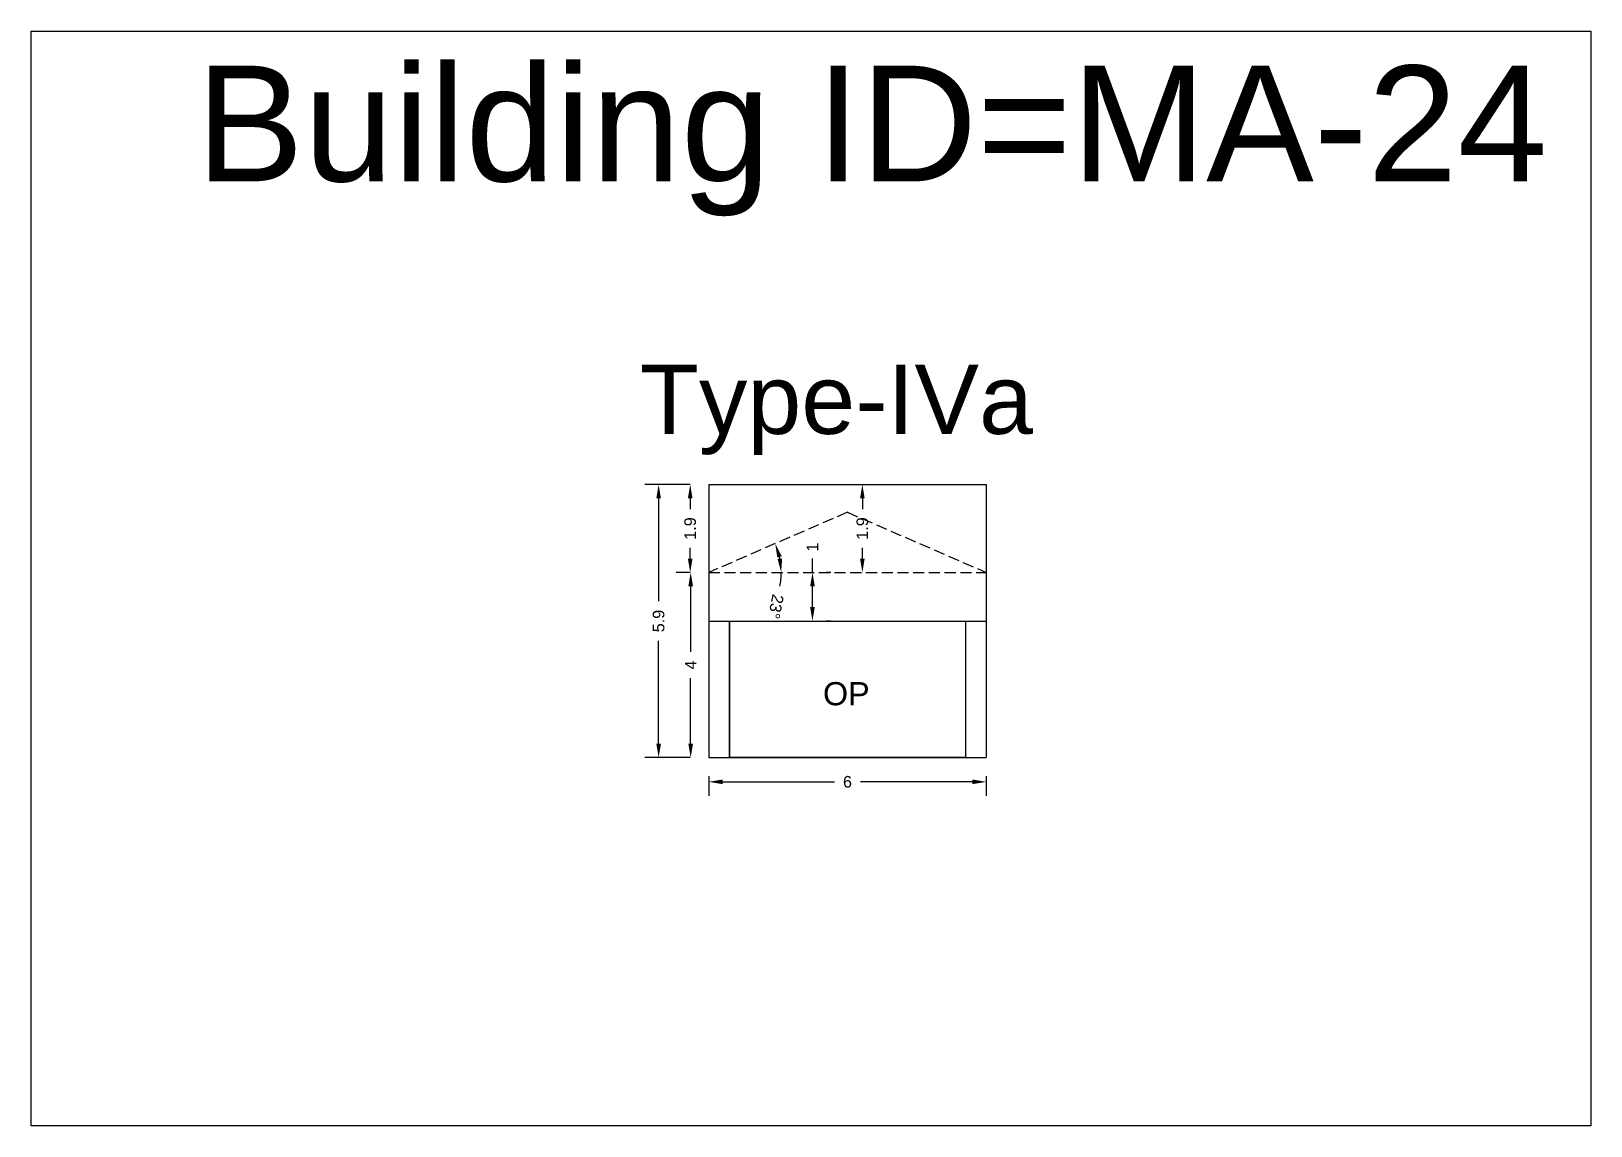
# Model space of a CAD drawing. Header units: metres. Extents: x 3416649 to 3417100, y -6712966 to -6712690.
# Drawn here: x 3416756.34 to 3416790.05, y -6712773.95 to -6712750.3 of the extents above; entities that cross this region are included whole.
import ezdxf

# ---------------------------------------------------------------- set-up
doc = ezdxf.new("R2010")
doc.units = ezdxf.units.M
doc.linetypes.add('ACAD_ISO02W100', pattern=[15, 12, -3])
doc.layers.add('Dotted', color=7, linetype='ACAD_ISO02W100', plot=False)
doc.styles.get("Standard").update_dxf_attribs({"font": 'arial.ttf'})
doc.dimstyles.new('ISO-25', dxfattribs={"dimtxt": 0.25, "dimasz": 0.3, "dimexe": 0.3, "dimexo": 0.4, "dimgap": 0.2, "dimtad": 0, "dimdec": 1, "dimdsep": 46, "dimtxsty": 'Standard', "dimcen": 2.5, "dimadec": 0, "dimazin": 0, "dimtfac": 1, "dimtdec": 1, "dimtmove": 0, "dimatfit": 3, "dimfxl": 1, "dimarcsym": 0})

# ---------------------------------------------------------------- blocks, each defined once
blk = doc.blocks.new('*D187')
at = {"color": 0, "lineweight": -2, "transparency": 16777216}
for p, q in [((3416773.226, -6712761.996), (3416773.226, -6712761.696)), ((3416773.626, -6712761.996), (3416773.526, -6712761.996)), ((3416773.226, -6712762.746), (3416773.226, -6712762.296)), ((3416773.626, -6712763.046), (3416773.526, -6712763.046))]:
    blk.add_line(p, q, dxfattribs=at)
at = {"color": 0, "transparency": 16777216}
for points in [[(3416773.176, -6712762.296), (3416773.276, -6712762.296), (3416773.226, -6712761.996)], [(3416773.176, -6712762.746), (3416773.276, -6712762.746), (3416773.226, -6712763.046)]]:
    blk.add_solid(points, dxfattribs=at)
at = {"layer": 'Defpoints', "color": 0, "transparency": 16777216}
for p in [(3416773.226, -6712761.996), (3416773.226, -6712761.996), (3416773.226, -6712763.046)]:
    blk.add_point(p, dxfattribs=at)
at = {"color": 0, "transparency": 16777216, "insert": (3416773.226, -6712761.45), "char_height": 0.25, "attachment_point": 5, "rotation": 90}
blk.add_mtext('1', dxfattribs=at)
blk = doc.blocks.new('*D188')
at = {"color": 0, "lineweight": -2, "transparency": 16777216}
for p, q in [((3416770.583, -6712761.996), (3416770.293, -6712761.996)), ((3416770.593, -6712762.296), (3416770.593, -6712763.71)), ((3416770.593, -6712765.696), (3416770.593, -6712764.283)), ((3416770.583, -6712765.996), (3416770.293, -6712765.996))]:
    blk.add_line(p, q, dxfattribs=at)
at = {"color": 0, "transparency": 16777216}
for points in [[(3416770.543, -6712762.296), (3416770.643, -6712762.296), (3416770.593, -6712761.996)], [(3416770.543, -6712765.696), (3416770.643, -6712765.696), (3416770.593, -6712765.996)]]:
    blk.add_solid(points, dxfattribs=at)
at = {"layer": 'Defpoints', "color": 0, "transparency": 16777216}
for p in [(3416770.593, -6712761.996), (3416770.983, -6712761.996), (3416770.983, -6712765.996)]:
    blk.add_point(p, dxfattribs=at)
at = {"color": 0, "transparency": 16777216, "insert": (3416770.593, -6712763.996), "char_height": 0.25, "attachment_point": 5, "rotation": 90}
blk.add_mtext('4', dxfattribs=at)
blk = doc.blocks.new('*D189')
at = {"color": 0, "lineweight": -2, "transparency": 16777216}
for p, q in [((3416770.583, -6712760.096), (3416769.601, -6712760.096)), ((3416769.901, -6712760.396), (3416769.901, -6712762.619)), ((3416769.901, -6712765.696), (3416769.901, -6712763.474)), ((3416770.583, -6712765.996), (3416769.601, -6712765.996))]:
    blk.add_line(p, q, dxfattribs=at)
at = {"color": 0, "transparency": 16777216}
for points in [[(3416769.851, -6712760.396), (3416769.951, -6712760.396), (3416769.901, -6712760.096)], [(3416769.851, -6712765.696), (3416769.951, -6712765.696), (3416769.901, -6712765.996)]]:
    blk.add_solid(points, dxfattribs=at)
at = {"layer": 'Defpoints', "color": 0, "transparency": 16777216}
for p in [(3416769.901, -6712760.096), (3416770.983, -6712760.096), (3416770.983, -6712765.996)]:
    blk.add_point(p, dxfattribs=at)
at = {"color": 0, "transparency": 16777216, "insert": (3416769.901, -6712763.046), "char_height": 0.25, "attachment_point": 5, "rotation": 90}
blk.add_mtext('5.9', dxfattribs=at)
blk = doc.blocks.new('*D186')
at = {"color": 0, "lineweight": -2, "transparency": 16777216}
for p, q in [((3416770.583, -6712760.096), (3416770.283, -6712760.096)), ((3416770.583, -6712760.396), (3416770.583, -6712760.63)), ((3416770.583, -6712761.696), (3416770.583, -6712761.462)), ((3416770.583, -6712761.996), (3416770.283, -6712761.996))]:
    blk.add_line(p, q, dxfattribs=at)
at = {"color": 0, "transparency": 16777216}
for points in [[(3416770.533, -6712760.396), (3416770.633, -6712760.396), (3416770.583, -6712760.096)], [(3416770.533, -6712761.696), (3416770.633, -6712761.696), (3416770.583, -6712761.996)]]:
    blk.add_solid(points, dxfattribs=at)
at = {"layer": 'Defpoints', "color": 0, "transparency": 16777216}
for p in [(3416770.583, -6712760.096), (3416770.983, -6712760.096), (3416770.983, -6712761.996)]:
    blk.add_point(p, dxfattribs=at)
at = {"color": 0, "transparency": 16777216, "insert": (3416770.583, -6712761.046), "char_height": 0.25, "attachment_point": 5, "rotation": 90}
blk.add_mtext('1.9', dxfattribs=at)
blk = doc.blocks.new('*D190')
at = {"color": 0, "lineweight": -2, "transparency": 16777216}
for p, q in [((3416774.383, -6712760.096), (3416774.605, -6712760.096)), ((3416774.305, -6712760.396), (3416774.305, -6712760.63)), ((3416774.305, -6712761.696), (3416774.305, -6712761.462)), ((3416774.383, -6712761.996), (3416774.605, -6712761.996))]:
    blk.add_line(p, q, dxfattribs=at)
at = {"color": 0, "transparency": 16777216}
for points in [[(3416774.255, -6712760.396), (3416774.355, -6712760.396), (3416774.305, -6712760.096)], [(3416774.255, -6712761.696), (3416774.355, -6712761.696), (3416774.305, -6712761.996)]]:
    blk.add_solid(points, dxfattribs=at)
at = {"layer": 'Defpoints', "color": 0, "transparency": 16777216}
for p in [(3416773.983, -6712760.096), (3416773.983, -6712761.996), (3416774.305, -6712761.996)]:
    blk.add_point(p, dxfattribs=at)
at = {"color": 0, "transparency": 16777216, "insert": (3416774.305, -6712761.046), "char_height": 0.25, "attachment_point": 5, "rotation": 90}
blk.add_mtext('1.9', dxfattribs=at)
blk = doc.blocks.new('*D191')
at = {"color": 0, "lineweight": -2, "transparency": 16777216}
for p, q in [((3416770.983, -6712766.396), (3416770.983, -6712766.821)), ((3416771.283, -6712766.521), (3416773.7, -6712766.521)), ((3416776.683, -6712766.521), (3416774.265, -6712766.521)), ((3416776.983, -6712766.396), (3416776.983, -6712766.821))]:
    blk.add_line(p, q, dxfattribs=at)
at = {"color": 0, "transparency": 16777216}
for points in [[(3416771.283, -6712766.471), (3416771.283, -6712766.571), (3416770.983, -6712766.521)], [(3416776.683, -6712766.471), (3416776.683, -6712766.571), (3416776.983, -6712766.521)]]:
    blk.add_solid(points, dxfattribs=at)
at = {"layer": 'Defpoints', "color": 0, "transparency": 16777216}
for p in [(3416770.983, -6712765.996), (3416776.983, -6712765.996), (3416776.983, -6712766.521)]:
    blk.add_point(p, dxfattribs=at)
at = {"color": 0, "transparency": 16777216, "insert": (3416773.983, -6712766.521), "char_height": 0.25, "attachment_point": 5}
blk.add_mtext('6', dxfattribs=at)
blk = doc.blocks.new('*D192')
at = {"color": 0, "lineweight": -2, "transparency": 16777216}
for start, end in [(10.9845, 12.4442), (349.0155, 0)]:
    blk.add_arc((3416770.983, -6712761.996), 1.567, start, end, dxfattribs=at)
at = {"color": 0, "transparency": 16777216}
for points in [[(3416772.466, -6712761.674), (3416772.561, -6712761.643), (3416772.421, -6712761.373)], [(3416772.571, -6712761.693), (3416772.472, -6712761.703), (3416772.55, -6712761.996)]]:
    blk.add_solid(points, dxfattribs=at)
at = {"layer": 'Defpoints', "color": 0, "transparency": 16777216}
for p in [(3416773.983, -6712760.696), (3416772.492, -6712761.574), (3416770.983, -6712761.996), (3416770.983, -6712761.996), (3416776.983, -6712761.996)]:
    blk.add_point(p, dxfattribs=at)
at = {"color": 0, "transparency": 16777216, "insert": (3416772.436, -6712762.734), "char_height": 0.25, "attachment_point": 5, "rotation": 259.0155}
blk.add_mtext('23°', dxfattribs=at)

msp = doc.modelspace()

# ---------------------------------------------------------------- linework, layer by layer
for points in [[(3416756.337, -6712750.299), (3416790.052, -6712750.299), (3416790.052, -6712773.955), (3416756.337, -6712773.955)], [(3416771.433, -6712763.046), (3416776.533, -6712763.046), (3416776.533, -6712765.996), (3416771.433, -6712765.996)]]:
    msp.add_lwpolyline(points, close=True)
for points in [[(3416770.983, -6712760.096), (3416770.983, -6712765.996)], [(3416770.983, -6712760.096), (3416776.983, -6712760.096)], [(3416776.983, -6712760.096), (3416776.983, -6712765.996)], [(3416770.983, -6712763.046), (3416776.983, -6712763.046)], [(3416771.433, -6712763.046), (3416771.433, -6712765.996)], [(3416776.533, -6712763.046), (3416776.533, -6712765.996)], [(3416770.983, -6712765.996), (3416776.983, -6712765.996)]]:
    msp.add_lwpolyline(points)
at = {"layer": 'Dotted', "ltscale": 0.02}
for points in [[(3416773.983, -6712760.696), (3416770.983, -6712761.996)], [(3416773.983, -6712760.696), (3416776.983, -6712761.996)], [(3416770.983, -6712761.996), (3416776.983, -6712761.996)]]:
    msp.add_lwpolyline(points, dxfattribs=at)

# ---------------------------------------------------------------- texts
at = {"attachment_point": 1}
for s, width, heights, insert, char_height in [('Building ID=MA-24', 67.86454, [0.517], (3416759.9, -6712751.043), 2.5), ('Type-IVa ', 9.99112, [0.517], (3416769.492, -6712757.502), 1.5), ('OP', 1.17554, [0], (3416773.454, -6712764.366), 0.5)]:
    msp.add_mtext_dynamic_manual_height_columns(s, width=width, gutter_width=12.5, heights=heights, dxfattribs=dict(at, insert=insert, char_height=char_height))

# ---------------------------------------------------------------- dimensions: what is measured, and where the dimension line sits
for base, p1, p2, picture, middle in [((3416769.901, -6712760.096), (3416770.983, -6712765.996), (3416770.983, -6712760.096), '*D189', (3416769.901, -6712763.046)), ((3416770.583, -6712760.096), (3416770.983, -6712761.996), (3416770.983, -6712760.096), '*D186', (3416770.583, -6712761.046)), ((3416774.305, -6712761.996), (3416773.983, -6712760.096), (3416773.983, -6712761.996), '*D190', (3416774.305, -6712761.046)), ((3416773.225768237, -6712761.996432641), (3416773.225768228, -6712763.046432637), (3416773.225768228, -6712761.996432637), '*D187', (3416773.225768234, -6712761.450388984)), ((3416770.593, -6712761.996), (3416770.983, -6712765.996), (3416770.983, -6712761.996), '*D188', (3416770.593, -6712763.996))]:
    dim = msp.add_linear_dim(base=base, p1=p1, p2=p2, angle=90, dimstyle='ISO-25')
    dim.commit()
    dim.dimension.update_dxf_attribs({"geometry": picture, "text_midpoint": middle})
dim = msp.add_angular_dim_2l(base=(3416772.492, -6712761.574), line1=((3416770.983, -6712761.996), (3416776.983, -6712761.996)), line2=((3416773.983, -6712760.696), (3416770.983, -6712761.996)), dimstyle='ISO-25')
dim.commit()
dim.dimension.update_dxf_attribs({"geometry": '*D192', "text_midpoint": (3416772.436, -6712762.734)})
dim = msp.add_linear_dim(base=(3416776.983, -6712766.521), p1=(3416770.983, -6712765.996), p2=(3416776.983, -6712765.996), dimstyle='ISO-25')
dim.commit()
dim.dimension.update_dxf_attribs({"geometry": '*D191', "text_midpoint": (3416773.983, -6712766.521)})

doc.saveas('drawing.dxf')
